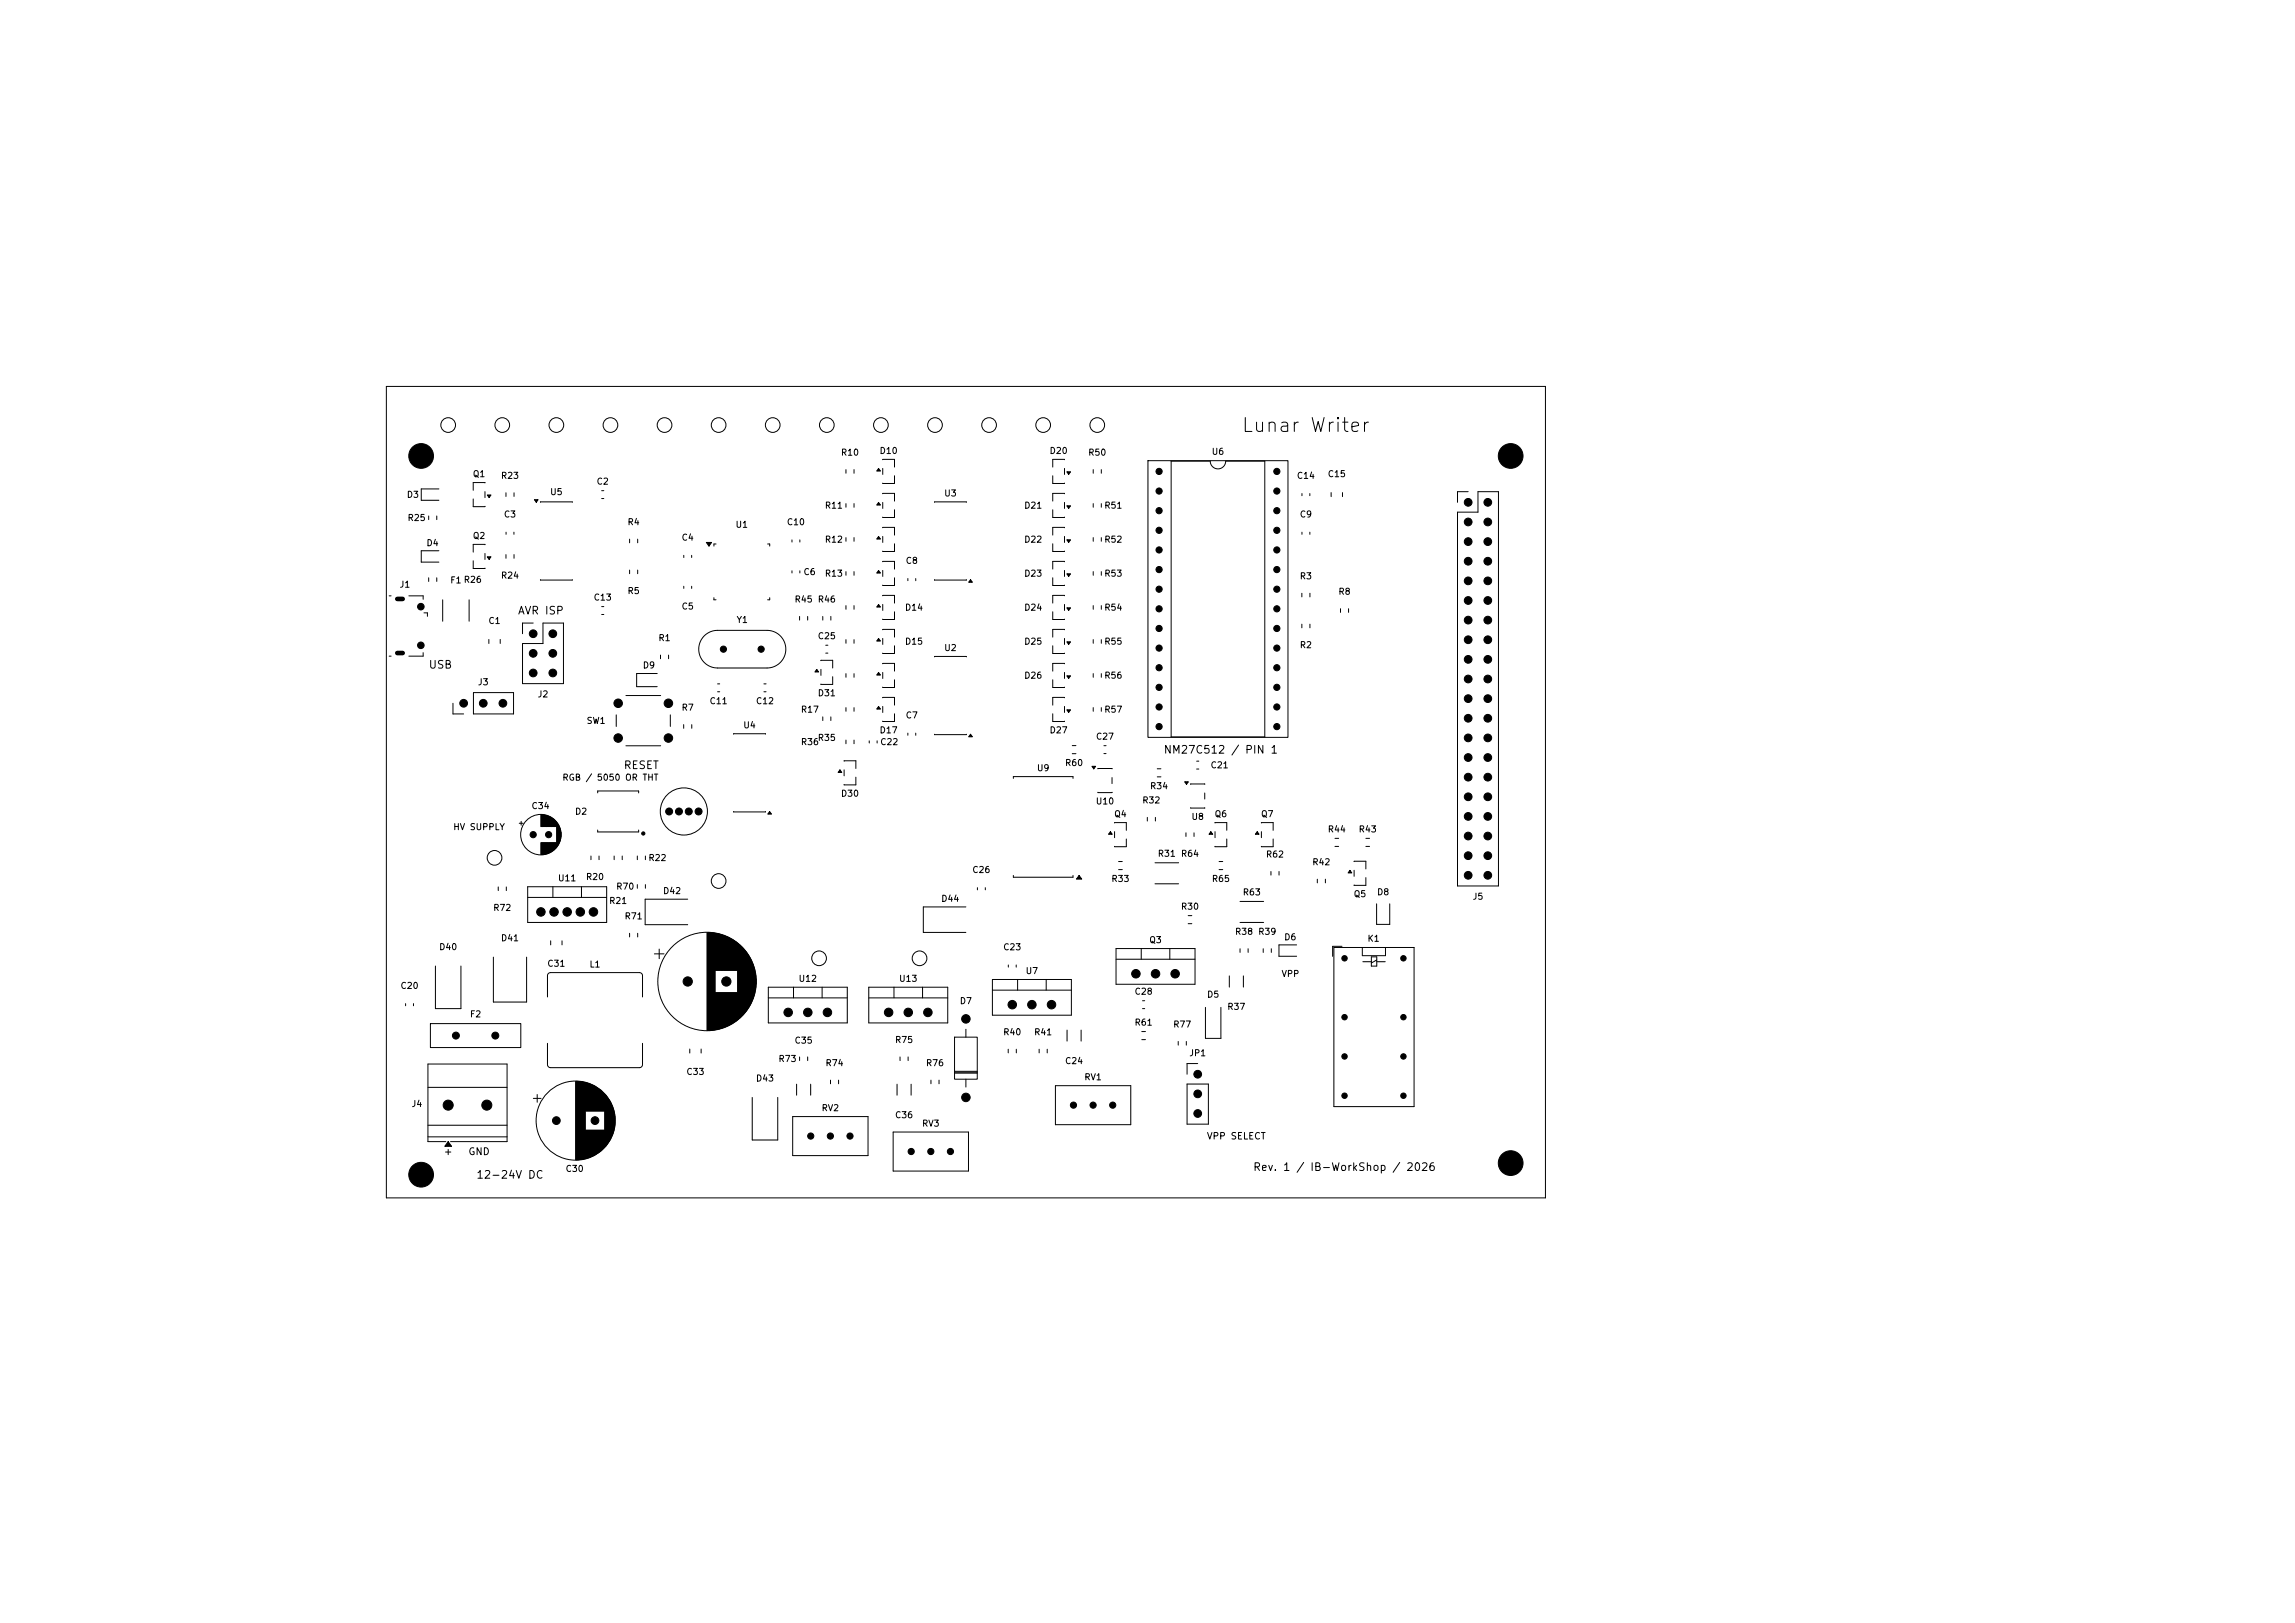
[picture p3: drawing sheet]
<svg xmlns="http://www.w3.org/2000/svg" width="297mm" height="210mm" viewBox="0 0 297 210" stroke-linecap="round" stroke-linejoin="round" font-family="sans-serif">
<defs><g id="words">
<text font-size="1.8" x="160.5" y="56.4">Lunar Writer</text>
<g font-size="1">
<text x="66.9" y="79.8">AVR ISP</text>
<text x="55.4" y="86.8">USB</text>
<text x="80.6" y="99.8">RESET</text>
<text x="150.5" y="97.8">NM27C512 / PIN 1</text>
<text x="61.6" y="152.8">12-24V DC</text>
<text x="162.1" y="151.8">Rev. 1 / IB-WorkShop / 2026</text>
</g>
<g font-size=".9">
<text x="57.4" y="149.7">+</text>
<text x="60.5" y="149.7">GND</text>
<text x="156.1" y="147.6">VPP SELECT</text>
</g>
<g font-size=".8">
<text x="108.8" y="59.2">R10</text>
<text x="113.8" y="58.9">D10</text>
<text x="135.8" y="58.9">D20</text>
<text x="140.8" y="59.2">R50</text>
<text x="156.7" y="59">U6</text>
<text x="52.6" y="64.6">D3</text>
<text x="61.1" y="61.9">Q1</text>
<text x="64.8" y="62.2">R23</text>
<text x="71.1" y="64.3">U5</text>
<text x="77.1" y="62.9">C2</text>
<text x="122.1" y="64.4">U3</text>
<text x="167.8" y="62.2">C14</text>
<text x="171.8" y="61.9">C15</text>
<text x="52.7" y="67.6">R25</text>
<text x="55.1" y="70.9">D4</text>
<text x="61.1" y="69.9">Q2</text>
<text x="65.1" y="67.2">C3</text>
<text x="81.1" y="68.2">R4</text>
<text x="88.1" y="70.2">C4</text>
<text x="95.1" y="68.5">U1</text>
<text x="101.8" y="68.2">C10</text>
<text x="106.7" y="66">R11</text>
<text x="106.7" y="70.4">R12</text>
<text x="132.5" y="66">D21</text>
<text x="132.5" y="70.4">D22</text>
<text x="142.8" y="70.4">R52</text>
<text x="142.8" y="66">R51</text>
<text x="168.1" y="67.2">C9</text>
<text x="51.6" y="76.2">J1</text>
<text x="58.2" y="75.7">F1 R26</text>
<text x="64.8" y="75.1">R24</text>
<text x="76.8" y="77.9">C13</text>
<text x="81.1" y="77.1">R5</text>
<text x="103.9" y="74.6">C6</text>
<text x="106.7" y="74.8">R13</text>
<text x="117.1" y="73.2">C8</text>
<text x="132.5" y="74.8">D23</text>
<text x="142.8" y="74.8">R53</text>
<text x="168.1" y="75.2">R3</text>
<text x="173.1" y="77.2">R8</text>
<text x="63.1" y="80.9">C1</text>
<text x="85.1" y="83.2">R1</text>
<text x="88.1" y="79.1">C5</text>
<text x="95.3" y="80.8">Y1</text>
<text x="102.8" y="78.2">R45 R46</text>
<text x="105.8" y="82.9">C25</text>
<text x="117" y="79.2">D14</text>
<text x="117" y="83.6">D15</text>
<text x="132.5" y="79.2">D24</text>
<text x="132.5" y="83.6">D25</text>
<text x="142.8" y="83.6">R55</text>
<text x="142.8" y="79.2">R54</text>
<text x="61.8" y="88.9">J3</text>
<text x="83.1" y="86.7">D9</text>
<text x="122.1" y="84.4">U2</text>
<text x="132.5" y="88">D26</text>
<text x="142.8" y="88">R56</text>
<text x="168.1" y="84.1">R2</text>
<text x="69.5" y="90.4">J2</text>
<text x="75.8" y="93.9">SW1</text>
<text x="88.1" y="92.2">R7</text>
<text x="91.8" y="91.3">C11</text>
<text x="96.1" y="94.4">U4</text>
<text x="97.8" y="91.3">C12</text>
<text x="103.6" y="92.4">R17</text>
<text x="105.8" y="90.3">D31</text>
<text x="113.8" y="95.1">D17</text>
<text x="117.1" y="93.2">C7</text>
<text x="135.8" y="95.1">D27</text>
<text x="141.8" y="95.9">C27</text>
<text x="142.8" y="92.4">R57</text>
<text x="72.7" y="101.2">RGB / 5050 OR THT</text>
<text x="103.6" y="96.6">R36</text>
<text x="105.8" y="96.1">R35</text>
<text x="113.8" y="96.6">C22</text>
<text x="134.1" y="100">U9</text>
<text x="137.8" y="99.3">R60</text>
<text x="156.6" y="99.6">C21</text>
<text x="58.6" y="107.6">HV SUPPLY</text>
<text x="68.7" y="104.9">C34</text>
<text x="74.3" y="105.6">D2</text>
<text x="108.8" y="103.3">D30</text>
<text x="141.7" y="104.3">U10</text>
<text x="144.1" y="105.9">Q4</text>
<text x="147.8" y="104.2">R32</text>
<text x="148.8" y="102.3">R34</text>
<text x="154.1" y="106.3">U8</text>
<text x="157.1" y="105.9">Q6</text>
<text x="163.1" y="105.9">Q7</text>
<text x="171.8" y="107.9">R44</text>
<text x="175.8" y="107.9">R43</text>
<text x="83.8" y="111.6">R22</text>
<text x="125.8" y="113.2">C26</text>
<text x="149.8" y="111.1">R31 R64</text>
<text x="163.8" y="111.2">R62</text>
<text x="169.8" y="112.2">R42</text>
<text x="63.8" y="118.1">R72</text>
<text x="72.1" y="114.2">U11</text>
<text x="75.8" y="114.1">R20</text>
<text x="78.8" y="117.2">R21</text>
<text x="79.7" y="115.3">R70</text>
<text x="80.8" y="119.2">R71</text>
<text x="85.7" y="115.9">D42</text>
<text x="121.7" y="116.9">D44</text>
<text x="143.8" y="114.3">R33</text>
<text x="152.8" y="117.9">R30</text>
<text x="156.8" y="114.3">R65</text>
<text x="160.8" y="116.1">R63</text>
<text x="175.1" y="116.3">Q5</text>
<text x="178.1" y="116">D8</text>
<text x="190.5" y="116.6">J5</text>
<text x="56.8" y="123.1">D40</text>
<text x="64.8" y="122">D41</text>
<text x="70.8" y="125.3">C31</text>
<text x="76.2" y="125.4">L1</text>
<text x="129.8" y="123.2">C23</text>
<text x="148.7" y="122.2">Q3</text>
<text x="159.8" y="121.2">R38 R39</text>
<text x="166.1" y="121.9">D6</text>
<text x="176.9" y="122">K1</text>
<text x="51.8" y="128.2">C20</text>
<text x="60.7" y="131.8">F2</text>
<text x="103.3" y="127.2">U12</text>
<text x="116.3" y="127.2">U13</text>
<text x="124.1" y="130.1">D7</text>
<text x="132.7" y="126.2">U7</text>
<text x="146.8" y="128.9">C28</text>
<text x="156.1" y="129.3">D5</text>
<text x="158.8" y="130.9">R37</text>
<text x="165.8" y="126.6">VPP</text>
<text x="100.7" y="137.6">R73</text>
<text x="102.8" y="135.2">C35</text>
<text x="115.8" y="135.2">R75</text>
<text x="129.8" y="134.2">R40</text>
<text x="133.8" y="134.2">R41</text>
<text x="137.8" y="137.9">C24</text>
<text x="146.8" y="132.9">R61</text>
<text x="151.8" y="133.2">R77</text>
<text x="153.8" y="136.9">JP1</text>
<text x="53.2" y="143.4">J4</text>
<text x="88.8" y="139.3">C33</text>
<text x="97.8" y="140.1">D43</text>
<text x="106.3" y="144">RV2</text>
<text x="106.8" y="138.2">R74</text>
<text x="119.8" y="138.2">R76</text>
<text x="140.3" y="140">RV1</text>
<text x="115.8" y="144.9">C36</text>
<text x="119.3" y="146">RV3</text>
<text x="73.1" y="151.8">C30</text>
</g>
</g></defs>
<g fill="none" stroke="#000" stroke-width=".13">
<path d="M50 50h150v105h-150zM114.2 59.5l1.6-.1v1M137.8 59.5l-1.6-.1v1M148.6 59.6h18.1v35.8h-18.1zM151.6 59.7h5a1 1 0 0 0 1 1 1 1 0 0 0 1-1h5.1v35.7h-12.1zM50.4 77.1h.2M52.9 77.1h1.9v.5M54.9 79.3h.4v.5M55.5 66.8v.4M55.5 74.8v.4M56.5 66.8v.4M56.5 74.8v.4"/>
<path d="M56.8 63.3h-2.3v1.4h2.3M56.8 71.3h-2.3v1.4h2.3M57.3 77.6v2.8M60.7 77.6v2.8M61.2 64.6v1l1.6-.1M61.2 72.6v1l1.6-.1M62.8 70.5l-1.6-.1v1M62.8 62.5l-1.6-.1v1M62.8 63.6v.8M62.8 71.6v.8M63.1 72h.4l-.2 .4zM63.1 64h.4l-.2 .4z"/>
<path d="M65.5 63.8v.4M65.5 71.8v.4M65.5 68.9v.2M66.5 68.9v.2M66.5 63.8v.4M66.5 71.8v.4M69.2 64.7h.4l-.2 .3zM69.9 65h4.2M69.9 75h4.2M77.9 78.5h.2M77.9 79.5h.2M77.9 63.5h.2"/>
<path d="M77.9 64.5h.2M81.5 69.8v.4M81.5 73.8v.4M82.5 69.8v.4M82.5 73.8v.4M88.5 71.9v.2M88.5 75.9v.2M89.5 71.9v.2M89.5 75.9v.2M91.4 70.2h.7l-.4 .5zM92.4 77.3v.3h.3M92.7 70.4h-.3v.3"/>
<path d="M99.3 70.4h.3v.3M99.6 77.3v.3h-.3M102.5 69.9v.2M102.5 73.9v.2M103.5 79.8v.4M103.5 69.9v.2M103.5 73.9v.2M104.5 79.8v.4M106.5 79.8v.4M107.5 79.8v.4M109.5 60.8v.4M109.5 65.2v.4"/>
<path d="M109.5 69.6v.4M109.5 74v.4M109.5 78.4v.4M110.5 60.8v.4M110.5 65.2v.4M110.5 69.6v.4M110.5 74v.4M110.5 78.4v.4M113.7 78.2l.2 .4h-.4zM113.7 73.8l.2 .3h-.4zM113.7 69.4l.2 .3h-.4zM113.7 65l.2 .3h-.4z"/>
<path d="M113.7 60.6l.2 .4h-.4zM114.2 72.7l1.6-.1v1M114.2 77.1l1.6-.1v1M114.2 60.6v.8M114.2 63.9l1.6-.1v1M114.2 65v.8M114.2 68.3l1.6-.1v1M114.2 69.4v.8M114.2 73.8v.8M114.2 78.2v.8M115.8 74.8v1l-1.6-.1M115.8 61.6v1l-1.6-.1"/>
<path d="M115.8 66v1l-1.6-.1M115.8 70.4v1l-1.6-.1M115.8 79.2v1l-1.6-.1M117.5 74.9v.2M118.5 74.9v.2M120.9 65h4.2M120.9 75h4.2M125.6 75l.2 .3h-.4zM136.2 61.6v1l1.6-.1M136.2 66v1l1.6-.1M136.2 70.4v1l1.6-.1M136.2 74.8v1l1.6-.1"/>
<path d="M136.2 79.2v1l1.6-.1M137.8 72.7l-1.6-.1v1M137.8 63.9l-1.6-.1v1M137.8 68.3l-1.6-.1v1M137.8 77.1l-1.6-.1v1M137.8 60.6v.8M137.8 65v.8M137.8 69.4v.8M137.8 73.8v.8M137.8 78.2v.8M138.1 74.3h.4l-.2 .3zM138.1 78.7h.4l-.2 .3z"/>
<path d="M138.1 65.4h.4l-.2 .4zM138.1 69.9h.4l-.2 .3zM138.1 61h.4l-.2 .4zM141.5 60.8v.4M141.5 65.2v.4M141.5 69.6v.4M141.5 74v.4M141.5 78.4v.4M142.5 60.8v.4M142.5 65.2v.4M142.5 69.6v.4M142.5 74v.4"/>
<path d="M142.5 78.4v.4M168.5 76.8v.4M168.5 63.9v.2M168.5 68.9v.2M169.5 63.9v.2M169.5 68.9v.2M169.5 76.8v.4M172.3 63.7v.6M173.5 78.8v.4M173.7 63.7v.6M174.5 78.8v.4M190 63.6h-1.4v1.4"/>
<path d="M191.3 63.6h2.6v51h-5.3v-48.3h2.7zM50.4 84.9h.2M54.8 84.5v.4h-1.9M58.6 91v1.4h1.4M61.3 89.6h5.2v2.8h-5.2zM63.3 82.7v.6M64.7 82.7v.6M69 80.6h-1.4v1.4M70.3 80.6h2.6v7.9h-5.3v-5.2h2.7zM79.8 92.5v1.5M81 96.5h4.5M81 90h4.5"/>
<path d="M85.1 87.2h-2.7v1.7h2.7M85.5 84.8v.4M86.5 84.8v.4M86.7 92.5v1.5M88.5 93.8v.4M89.5 93.8v.4M91.1 82.3a2.43 2.43 0 0 1 1.8-.7h6.4a2.44 2.44 0 0 1 2.4 2.4 2.44 2.44 0 0 1-2.4 2.4h-6.4a2.43 2.43 0 0 1-2.3-1.5 2.43 2.43 0 0 1 .5-2.6zM92.9 88.5h.2M92.9 89.5h.2M94.9 95h4.2M98.9 88.5h.2M98.9 89.5h.2"/>
<path d="M105.7 86.6l.2 .4h-.4zM106.2 85.5l1.6-.1v1M106.2 86.6v.8M106.5 92.8v.4M106.9 83.5h.2M106.9 84.5h.2M107.5 92.8v.4M107.8 87.6v1l-1.6-.1M108.7 99.6l.2 .4h-.4zM109.2 98.5l1.6-.1v1M109.2 99.6v.8M109.5 82.8v.4"/>
<path d="M109.5 87.2v.4M109.5 91.6v.4M109.5 95.8v.4M110.5 82.8v.4M110.5 87.2v.4M110.5 91.6v.4M110.5 95.8v.4M112.5 95.9v.2M113.5 95.9v.2M113.7 91.4l.2 .3h-.4zM113.7 82.6l.2 .4h-.4zM113.7 87l.2 .4h-.4z"/>
<path d="M114.2 81.5l1.6-.1v1M114.2 82.6v.8M114.2 85.9l1.6-.1v1M114.2 87v.8M114.2 90.3l1.6-.1v1M114.2 91.4v.8M115.8 83.6v1l-1.6-.1M115.8 88v1l-1.6-.1M115.8 92.4v1l-1.6-.1M117.5 94.9v.2M118.5 94.9v.2M120.9 85h4.2"/>
<path d="M120.9 95h4.2M125.6 95l.2 .3h-.4zM136.2 83.6v1l1.6-.1M136.2 88v1l1.6-.1M136.2 92.4v1l1.6-.1M137.8 81.5l-1.6-.1v1M137.8 85.9l-1.6-.1v1M137.8 90.3l-1.6-.1v1M137.8 82.6v.8M137.8 87v.8M137.8 91.4v.8M138.1 87.4h.4l-.2 .4z"/>
<path d="M138.1 83.1h.4l-.2 .3zM138.1 91.8h.4l-.2 .4zM138.8 96.5h.4M138.8 97.5h.4M141.3 99.2h.5l-.3 .3zM141.5 82.8v.4M141.5 87.2v.4M141.5 91.6v.4M142.1 99.5h1.8M142.5 82.8v.4M142.5 87.2v.4M142.5 91.6v.4"/>
<path d="M142.9 96.5h.2M142.9 97.5h.2M149.8 99.5h.4M154.9 98.5h.2M154.9 99.5h.2M168.5 80.8v.4M169.5 80.8v.4M64.5 114.8v.4M65.5 114.8v.4M67.2 106.5h.5M67.4 106.3v.5M68.3 114.7h10.2v4.7h-10.2z"/>
<path d="M68.3 116.1h10.2M70 105.4v1.6M70 109v1.6M70.1 105.4v1.6M70.1 109v1.6M70.2 105.4v1.6M70.2 109v1.6M70.3 105.4v1.6M70.3 109v1.6M70.4 105.4v1.6M70.4 109v1.6M70.4 105.5v1.5"/>
<path d="M70.4 109v1.5M70.5 105.5v1.5M70.5 109v1.5M70.6 105.5v1.5M70.6 109v1.5M70.7 105.5v1.5M70.7 109v1.5M70.8 105.5v1.5M70.8 109v1.5M70.8 105.6v1.4M70.8 109v1.4M70.9 105.6v1.4"/>
<path d="M70.9 109v1.4M71 105.6v1.4M71 109v1.4M71.1 105.7v1.3M71.1 109v1.3M71.2 105.7v1.3M71.2 109v1.3M71.3 105.8v1.2M71.3 109v1.2M71.4 105.8v1.2M71.4 109v1.2M71.4 105.9v1.1"/>
<path d="M71.4 109v1.1M71.5 105.9v1.1M71.5 109v1.1M71.5 114.7v1.4M71.6 105.9v1.1M71.6 109v1.1M71.6 106v1M71.6 109v1M71.7 106v1M71.7 109v1M71.7 106.1v.9M71.7 109v.9"/>
<path d="M71.8 106.1v.9M71.8 109v.9M71.8 106.2v.8M71.8 109v.8M71.9 106.2v.8M71.9 109v.8M71.9 106.3v.7M71.9 109v.7M72 106.3v.7M72 109v.7M72 106.4v3.2M72.1 106.4v3.2"/>
<path d="M72.1 106.5v3M72.2 106.6v2.8M72.2 106.7v2.6M72.3 106.7v2.6M72.3 106.8v2.4M72.4 106.9v2.2M72.4 107v2M72.4 107.1v1.8M72.5 107.2v1.6M72.5 107.3v1.4M72.6 107.5v1M72.6 107.7v.6"/>
<path d="M75.2 114.7v1.4M76.5 110.8v.4M77.3 102.6v-.2h5.3v.2M77.3 107.4v.3h5.3v-.3M77.5 110.8v.4M79.5 110.8v.4M80.5 110.8v.4M82.5 110.8v.4M82.5 114.5v.4M83.5 110.8v.4M83.5 114.5v.4M89 116.4h-5.5v3.3h5.5"/>
<path d="M94.9 105h4.2M99.6 105l.2 .3h-.4zM110.8 100.6v1l-1.6-.1M125 117.4h-5.5v3.3h5.5M126.5 114.9v.2M127.5 114.9v.2M131.1 100.7v-.2h7.8v.2M131.1 113.3v.2h7.8v-.2M139.6 113.3l.4 .5h-.7zM142.1 102.5h1.8M143.7 107.6l.2 .4h-.4zM143.9 100.6v.8"/>
<path d="M144.2 106.5l1.6-.1v1M144.2 107.6v.8M144.8 111.5h.4M144.8 112.5h.4M145.8 108.6v1l-1.6-.1M148.5 105.8v.4M149.5 111.6h3M149.5 114.4h3M149.5 105.8v.4M149.8 100.5h.4M153.3 101.2h.5l-.2 .3zM153.5 107.8v.4"/>
<path d="M153.8 118.5h.4M153.8 119.5h.4M154.1 101.5h1.8M154.1 104.5h1.8M154.5 107.8v.4M155.9 102.6v.8M156.7 107.6l.2 .4h-.4zM157.2 106.5l1.6-.1v1M157.2 107.6v.8M157.8 111.5h.4M157.8 112.5h.4M158.8 108.6v1l-1.6-.1"/>
<path d="M160.5 119.4h3M160.5 116.6h3M162.7 107.6l.2 .4h-.4zM163.2 106.5l1.6-.1v1M163.2 107.6v.8M164.5 112.8v.4M164.8 108.6v1l-1.6-.1M165.5 112.8v.4M170.5 113.8v.4M171.5 113.8v.4M172.8 108.5h.4M172.8 109.5h.4"/>
<path d="M174.7 112.6l.2 .3h-.4zM175.2 111.5l1.6-.1v1M175.2 112.6v.8M176.8 113.6v1l-1.6-.1M176.8 108.5h.4M176.8 109.5h.4M178.2 117v2.6h1.6v-2.6M52.5 129.9v.2M53.5 129.9v.2M55.7 132.5h11.7v3h-11.7zM56.3 125v5.5h3.3v-5.5M63.8 123.9v5.8h4.3v-5.8"/>
<path d="M70.8 129l.1-2.8 .1-.2 .3-.2 11.6 .1 .2 .1v.2v2.8M70.8 135l.1 2.8 .1 .2 .3 .2 11.6-.1 .2-.1v-.2v-2.8M71.3 121.7v.6M72.7 121.7v.6M74.5 139.9v10.2M74.6 139.9v10.2M74.7 139.9v10.2M74.8 139.9v10.2M74.9 139.9v10.2M75 139.9v10.2M75.1 140v10M75.2 140v10"/>
<path d="M75.3 140v10M75.4 140v10M81.5 120.8v.4M82.5 120.8v.4M84.7 123.4h1.2M85.3 122.8v1.3M89.3 135.7v.6M90.7 135.7v.6M91.5 120.7v12.6M91.6 120.7v12.6M91.7 120.7v12.6M91.8 120.7v12.6"/>
<path d="M91.9 120.7v12.6M92 120.7v12.6M92.1 120.7v12.6M92.2 120.7v12.6M92.3 120.7v12.6M92.4 120.7v12.6M92.5 120.7v12.6M92.5 120.8v12.4M92.6 120.8v4.8M92.6 128.4v4.8M92.7 120.8v4.8M92.7 128.4v4.8"/>
<path d="M92.8 120.8v4.8M92.8 128.4v4.8M92.9 120.8v4.8M92.9 128.4v4.8M93 120.8v4.8M93 128.4v4.8M93 120.9v4.7M93 128.4v4.7M93.1 120.9v4.7M93.1 128.4v4.7M93.2 120.9v4.7M93.2 128.4v4.7"/>
<path d="M93.3 120.9v4.7M93.3 128.4v4.7M93.4 121v4.6M93.4 128.4v4.6M93.5 121v4.6M93.5 128.4v4.6M93.6 121v4.6M93.6 128.4v4.6M93.7 121v4.6M93.7 128.4v4.6M93.7 121.1v4.5M93.7 128.4v4.5"/>
<path d="M93.8 121.1v4.5M93.8 128.4v4.5M93.9 121.1v4.5M93.9 128.4v4.5M93.9 121.2v4.4M93.9 128.4v4.4M94 121.2v4.4M94 128.4v4.4M94.1 121.2v4.4M94.1 128.4v4.4M94.2 121.3v4.3M94.2 128.4v4.3"/>
<path d="M94.3 121.3v4.3M94.3 128.4v4.3M94.4 121.4v4.2M94.4 128.4v4.2M94.5 121.4v4.2M94.5 128.4v4.2M94.6 121.5v4.1M94.6 128.4v4.1M94.7 121.5v4.1M94.7 128.4v4.1M94.7 121.6v4M94.7 128.4v4"/>
<path d="M94.8 121.6v4M94.8 128.4v4M94.9 121.6v4M94.9 128.4v4M94.9 121.7v3.9M94.9 128.4v3.9M95 121.7v3.9M95 128.4v3.9M95.1 121.8v3.8M95.1 128.4v3.8M95.2 121.8v3.8M95.2 128.4v3.8"/>
<path d="M95.2 121.9v3.7M95.2 128.4v3.7M95.3 121.9v3.7M95.3 128.4v3.7M95.3 122v3.6M95.3 128.4v3.6M95.4 122v3.6M95.4 128.4v3.6M95.5 122.1v9.9M95.5 122.1v9.8M95.6 122.1v9.8M95.6 122.2v9.6"/>
<path d="M95.7 122.2v9.6M95.7 122.3v9.4M95.8 122.3v9.4M95.8 122.4v9.2M95.9 122.4v9.2M95.9 122.5v9M96 122.5v9M96 122.6v8.8M96.1 122.6v8.8M96.1 122.7v8.6M96.2 122.7v8.6M96.2 122.8v8.4"/>
<path d="M96.3 122.8v8.4M96.3 122.9v8.2M96.4 122.9v8.2M96.4 123v8M96.5 123v8M96.5 123.1v7.8M96.6 123.2v7.6M96.6 123.3v7.5M96.7 123.3v7.4M96.7 123.4v7.2M96.8 123.5v7M96.9 123.6v6.8"/>
<path d="M96.9 123.7v6.6M97 123.8v6.4M97 123.9v6.2M97.1 123.9v6.2M97.1 124v6M97.1 124.1v5.8M97.2 124.2v5.6M97.3 124.3v5.4M97.3 124.4v5.2M97.3 124.5v5M97.4 124.6v4.8M97.4 124.7v4.6"/>
<path d="M97.5 124.8v4.4M97.5 124.9v4.2M97.5 125v4M97.6 125.1v3.8M97.6 125.3v3.4M97.7 125.4v3.2M97.7 125.6v2.8M97.7 125.8v2.4M97.8 126v2M97.8 126.2v1.6M97.9 126.7v.6M99.4 127.7h10.3v4.7h-10.3z"/>
<path d="M99.4 129.1h10.3M102.7 127.7v1.4M103.5 136.8v.4M104.5 136.8v.4M106.4 127.7v1.4M107.5 139.8v.4M108.5 139.8v.4M112.4 127.7h10.2v4.7h-10.2zM112.4 129.1h10.2M115.7 127.7v1.4M116.5 136.8v.4M117.5 136.8v.4"/>
<path d="M119.4 127.7v1.4M120.5 139.8v.4M121.5 139.8v.4M123.5 138.6h3M123.5 138.7h3M123.5 138.9h3M123.5 134.2h3v5.4h-3zM125 133.2v1M125 139.6v1.1M128.4 126.7h10.2v4.7h-10.2zM128.4 128.1h10.2M130.5 135.8v.4"/>
<path d="M130.5 124.9v.2M131.5 124.9v.2M131.5 135.8v.4M131.7 126.7v1.4M134.5 135.8v.4M135.4 126.7v1.4M135.5 135.8v.4M138.1 133.3v1.4M139.9 133.3v1.4M144.4 122.7h10.3v4.7h-10.3zM144.4 124.1h10.3M147.7 122.7v1.4"/>
<path d="M147.8 133.5h.4M147.8 134.5h.4M147.9 130.5h.2M147.9 129.5h.2M151.4 122.7v1.4M152.5 134.8v.4M153.5 134.8v.4M155 137.6h-1.4v1.4M156 130.4v4h2v-4M159.1 126.3v1.4M160.5 122.8v.4M160.9 126.3v1.4"/>
<path d="M161.5 122.8v.4M163.5 122.8v.4M164.5 122.8v.4M167.8 122.3h-2.3v1.4h2.3M172.6 122.6h10.4v20.6h-10.4zM173.7 122.5h-1.2v1.3M176.3 122.6v1l3 .1v-1.1M176.4 124.4h1.1M177.5 123.8h.7v1.2h-.7zM178.2 124.4h1.1M178.2 124.2l-.7 .4M55.4 140.7h10.2"/>
<path d="M55.4 145.6h10.2M55.4 147.1h10.2M57.7 147.7h-2.3v-10h10.2v10h-7.3M58 147.7l.4 .6h-.8zM69 142.1h1M69.5 141.6v1M75.5 140v10M75.6 140v10M75.7 140.1v9.8M75.8 140.1v3.7M75.8 146.2v3.7M75.9 140.1v3.7"/>
<path d="M75.9 146.2v3.7M76 140.1v3.7M76 146.2v3.7M76 140.2v3.6M76 146.2v3.6M76.1 140.2v3.6M76.1 146.2v3.6M76.2 140.2v3.6M76.2 146.2v3.6M76.3 140.2v3.6M76.3 146.2v3.6M76.3 140.3v3.5"/>
<path d="M76.3 146.2v3.5M76.4 140.3v3.5M76.4 146.2v3.5M76.5 140.3v3.5M76.5 146.2v3.5M76.6 140.4v3.4M76.6 146.2v3.4M76.7 140.4v3.4M76.7 146.2v3.4M76.8 140.5v3.3M76.8 146.2v3.3M76.9 140.5v3.3"/>
<path d="M76.9 146.2v3.3M77 140.6v3.2M77 146.2v3.2M77.1 140.6v3.2M77.1 146.2v3.2M77.1 140.7v3.1M77.1 146.2v3.1M77.2 140.7v3.1M77.2 146.2v3.1M77.3 140.7v3.1M77.3 146.2v3.1M77.3 140.8v3"/>
<path d="M77.3 146.2v3M77.4 140.8v3M77.4 146.2v3M77.5 140.9v2.9M77.5 146.2v2.9M77.6 141v2.8M77.6 146.2v2.9M77.6 146.2v2.8M77.7 141v2.8M77.7 146.2v2.8M77.7 141.1v2.7M77.7 146.2v2.7"/>
<path d="M77.8 141.1v2.7M77.8 146.2v2.7M77.9 141.2v2.6M77.9 146.2v2.6M78 141.3v2.5M78 146.2v2.5M78.1 141.4v2.4M78.1 146.2v2.4M78.2 141.5v2.3M78.2 146.2v2.3M78.3 141.6v6.8M78.3 141.7v6.6"/>
<path d="M78.4 141.7v6.6M78.5 141.8v6.4M78.5 141.9v6.2M78.6 141.9v6.2M78.6 142v6M78.7 142.1v5.8M78.7 142.2v5.6M78.8 142.2v5.6M78.8 142.3v5.4M78.9 142.4v5.2M78.9 142.5v5M79 142.6v4.8"/>
<path d="M79.1 142.7v4.6M79.1 142.8v4.4M79.1 142.9v4.2M79.2 143v4M79.2 143.1v3.8M79.3 143.2v3.6M79.3 143.3v3.4M79.3 143.4v3.2M79.4 143.5v3M79.4 143.6v2.8M79.5 143.8v2.4M79.5 143.9v2.2"/>
<path d="M79.5 144.1v1.8M79.6 144.4v1.2M97.4 142v5.5h3.2v-5.5M102.6 144.5h9.7v5h-9.7zM103.1 140.3v1.4M104.9 140.3v1.4M115.6 146.5h9.7v5h-9.7zM116.1 140.3v1.4M117.9 140.3v1.4M136.6 140.5h9.7v5h-9.7zM153.6 140.3h2.8v5.2h-2.8z"/>
<circle cx="58" cy="55" r=".95"/>
<circle cx="65" cy="55" r=".95"/>
<circle cx="72" cy="55" r=".95"/>
<circle cx="79" cy="55" r=".95"/>
<circle cx="86" cy="55" r=".95"/>
<circle cx="93" cy="55" r=".95"/>
<circle cx="100" cy="55" r=".95"/>
<circle cx="107" cy="55" r=".95"/>
<circle cx="114" cy="55" r=".95"/>
<circle cx="121" cy="55" r=".95"/>
<circle cx="128" cy="55" r=".95"/>
<circle cx="135" cy="55" r=".95"/>
<circle cx="142" cy="55" r=".95"/>
<circle cx="64" cy="111" r=".95"/>
<circle cx="70" cy="108" r="2.62"/>
<circle cx="88.5" cy="105" r="3"/>
<circle cx="93" cy="114" r=".95"/>
<circle cx="91.5" cy="127" r="6.4"/>
<circle cx="106" cy="124" r=".95"/>
<circle cx="119" cy="124" r=".95"/>
<circle cx="74.5" cy="145" r="5.1"/>
</g>
<g fill="#000">
<path d="M63.1 72h.4l-.2 .4zM63.1 64h.4l-.2 .4zM69.2 64.7h.4l-.2 .3zM91.4 70.2h.7l-.4 .5zM113.7 78.2l.2 .4h-.4zM113.7 73.8l.2 .3h-.4zM113.7 69.4l.2 .3h-.4zM113.7 65l.2 .3h-.4zM113.7 60.6l.2 .4h-.4zM125.6 75l.2 .3h-.4zM138.1 74.3h.4l-.2 .3zM138.1 78.7h.4l-.2 .3z"/>
<path d="M138.1 65.4h.4l-.2 .4zM138.1 69.9h.4l-.2 .3zM138.1 61h.4l-.2 .4zM105.7 86.6l.2 .4h-.4zM108.7 99.6l.2 .4h-.4zM113.7 91.4l.2 .3h-.4zM113.7 82.6l.2 .4h-.4zM113.7 87l.2 .4h-.4zM125.6 95l.2 .3h-.4zM138.1 87.4h.4l-.2 .4zM138.1 83.1h.4l-.2 .3zM138.1 91.8h.4l-.2 .4z"/>
<path d="M141.3 99.2h.5l-.3 .3zM99.6 105l.2 .3h-.4zM139.6 113.3l.4 .5h-.7zM143.7 107.6l.2 .4h-.4zM153.3 101.2h.5l-.2 .3zM156.7 107.6l.2 .4h-.4zM162.7 107.6l.2 .4h-.4zM174.7 112.6l.2 .3h-.4zM58 147.7l.4 .6h-.8z"/>
</g>
<g fill="#000" stroke="#000" stroke-width=".13">
<circle cx="54.5" cy="59" r="1.6"/>
<circle cx="195.5" cy="59" r="1.6"/>
<circle cx="54.5" cy="78.5" r=".42"/>
<circle cx="150" cy="73.7" r=".4"/>
<circle cx="150" cy="63.5" r=".4"/>
<circle cx="150" cy="66.1" r=".4"/>
<circle cx="150" cy="71.2" r=".4"/>
<circle cx="150" cy="61" r=".4"/>
<circle cx="150" cy="76.2" r=".4"/>
<circle cx="150" cy="78.8" r=".4"/>
<circle cx="150" cy="68.6" r=".4"/>
<circle cx="165.2" cy="68.6" r=".4"/>
<circle cx="165.2" cy="66.1" r=".4"/>
<circle cx="165.2" cy="73.7" r=".4"/>
<circle cx="165.2" cy="78.8" r=".4"/>
<circle cx="165.2" cy="63.5" r=".4"/>
<circle cx="165.2" cy="61" r=".4"/>
<circle cx="165.2" cy="76.2" r=".4"/>
<circle cx="165.2" cy="71.2" r=".4"/>
<circle cx="190" cy="72.6" r=".5"/>
<circle cx="190" cy="65" r=".5"/>
<circle cx="190" cy="70.1" r=".5"/>
<circle cx="190" cy="75.2" r=".5"/>
<circle cx="190" cy="77.7" r=".5"/>
<circle cx="190" cy="67.5" r=".5"/>
<circle cx="192.5" cy="70.1" r=".5"/>
<circle cx="192.5" cy="65" r=".5"/>
<circle cx="192.5" cy="72.6" r=".5"/>
<circle cx="192.5" cy="77.7" r=".5"/>
<circle cx="192.5" cy="75.2" r=".5"/>
<circle cx="192.5" cy="67.5" r=".5"/>
<circle cx="54.5" cy="83.5" r=".42"/>
<circle cx="60" cy="91" r=".5"/>
<circle cx="62.5" cy="91" r=".5"/>
<circle cx="65.1" cy="91" r=".5"/>
<circle cx="69" cy="84.5" r=".5"/>
<circle cx="69" cy="87.1" r=".5"/>
<circle cx="69" cy="82" r=".5"/>
<circle cx="71.5" cy="84.5" r=".5"/>
<circle cx="71.5" cy="87.1" r=".5"/>
<circle cx="71.5" cy="82" r=".5"/>
<circle cx="80" cy="95.5" r=".55"/>
<circle cx="80" cy="91" r=".55"/>
<circle cx="86.5" cy="95.5" r=".55"/>
<circle cx="86.5" cy="91" r=".55"/>
<circle cx="93.6" cy="84" r=".4"/>
<circle cx="98.5" cy="84" r=".4"/>
<circle cx="150" cy="88.9" r=".4"/>
<circle cx="150" cy="94" r=".4"/>
<circle cx="150" cy="91.5" r=".4"/>
<circle cx="150" cy="86.4" r=".4"/>
<circle cx="150" cy="83.9" r=".4"/>
<circle cx="150" cy="81.3" r=".4"/>
<circle cx="165.2" cy="86.4" r=".4"/>
<circle cx="165.2" cy="88.9" r=".4"/>
<circle cx="165.2" cy="94" r=".4"/>
<circle cx="165.2" cy="81.3" r=".4"/>
<circle cx="165.2" cy="91.5" r=".4"/>
<circle cx="165.2" cy="83.9" r=".4"/>
<circle cx="190" cy="85.3" r=".5"/>
<circle cx="190" cy="80.2" r=".5"/>
<circle cx="190" cy="95.5" r=".5"/>
<circle cx="190" cy="82.8" r=".5"/>
<circle cx="190" cy="92.9" r=".5"/>
<circle cx="190" cy="98" r=".5"/>
<circle cx="190" cy="90.4" r=".5"/>
<circle cx="190" cy="87.9" r=".5"/>
<circle cx="192.5" cy="92.9" r=".5"/>
<circle cx="192.5" cy="87.9" r=".5"/>
<circle cx="192.5" cy="90.4" r=".5"/>
<circle cx="192.5" cy="95.5" r=".5"/>
<circle cx="192.5" cy="80.2" r=".5"/>
<circle cx="192.5" cy="98" r=".5"/>
<circle cx="192.5" cy="82.8" r=".5"/>
<circle cx="192.5" cy="85.3" r=".5"/>
<circle cx="69" cy="108" r=".4"/>
<circle cx="70" cy="118" r=".55"/>
<circle cx="71" cy="108" r=".4"/>
<circle cx="71.7" cy="118" r=".55"/>
<circle cx="73.4" cy="118" r=".55"/>
<circle cx="75.1" cy="118" r=".55"/>
<circle cx="76.8" cy="118" r=".55"/>
<circle cx="83.2" cy="107.9" r=".21"/>
<circle cx="86.6" cy="105" r=".45"/>
<circle cx="87.9" cy="105" r=".45"/>
<circle cx="89.1" cy="105" r=".45"/>
<circle cx="90.4" cy="105" r=".45"/>
<circle cx="190" cy="105.6" r=".5"/>
<circle cx="190" cy="108.2" r=".5"/>
<circle cx="190" cy="100.6" r=".5"/>
<circle cx="190" cy="103.1" r=".5"/>
<circle cx="190" cy="113.3" r=".5"/>
<circle cx="190" cy="110.7" r=".5"/>
<circle cx="192.5" cy="113.3" r=".5"/>
<circle cx="192.5" cy="110.7" r=".5"/>
<circle cx="192.5" cy="100.6" r=".5"/>
<circle cx="192.5" cy="105.6" r=".5"/>
<circle cx="192.5" cy="103.1" r=".5"/>
<circle cx="192.5" cy="108.2" r=".5"/>
<circle cx="59" cy="134" r=".45"/>
<circle cx="64.1" cy="134" r=".45"/>
<circle cx="89" cy="127" r=".6"/>
<circle cx="94" cy="127" r=".6"/>
<circle cx="102" cy="131" r=".55"/>
<circle cx="104.5" cy="131" r=".55"/>
<circle cx="107.1" cy="131" r=".55"/>
<circle cx="115" cy="131" r=".55"/>
<circle cx="117.5" cy="131" r=".55"/>
<circle cx="120.1" cy="131" r=".55"/>
<circle cx="125" cy="131.8" r=".55"/>
<circle cx="131" cy="130" r=".55"/>
<circle cx="133.5" cy="130" r=".55"/>
<circle cx="136.1" cy="130" r=".55"/>
<circle cx="147" cy="126" r=".55"/>
<circle cx="149.5" cy="126" r=".55"/>
<circle cx="152.1" cy="126" r=".55"/>
<circle cx="155" cy="139" r=".5"/>
<circle cx="174" cy="124" r=".35"/>
<circle cx="174" cy="136.7" r=".35"/>
<circle cx="174" cy="131.6" r=".35"/>
<circle cx="181.6" cy="124" r=".35"/>
<circle cx="181.6" cy="136.7" r=".35"/>
<circle cx="181.6" cy="131.6" r=".35"/>
<circle cx="54.5" cy="152" r="1.6"/>
<circle cx="58" cy="143" r=".65"/>
<circle cx="63" cy="143" r=".65"/>
<circle cx="72" cy="145" r=".5"/>
<circle cx="77" cy="145" r=".5"/>
<circle cx="104.9" cy="147" r=".4"/>
<circle cx="107.5" cy="147" r=".4"/>
<circle cx="110" cy="147" r=".4"/>
<circle cx="117.9" cy="149" r=".4"/>
<circle cx="120.5" cy="149" r=".4"/>
<circle cx="123" cy="149" r=".4"/>
<circle cx="125" cy="142" r=".55"/>
<circle cx="138.9" cy="143" r=".4"/>
<circle cx="141.5" cy="143" r=".4"/>
<circle cx="144" cy="143" r=".4"/>
<circle cx="155" cy="141.5" r=".5"/>
<circle cx="155" cy="144.1" r=".5"/>
<circle cx="174" cy="141.8" r=".35"/>
<circle cx="181.6" cy="141.8" r=".35"/>
<circle cx="195.5" cy="150.5" r="1.6"/>
</g>
<path d="M51.4 77.5h.7M51.4 84.5h.7" fill="none" stroke="#000" stroke-width=".6"/>
<use href="#words"/>
</svg>
